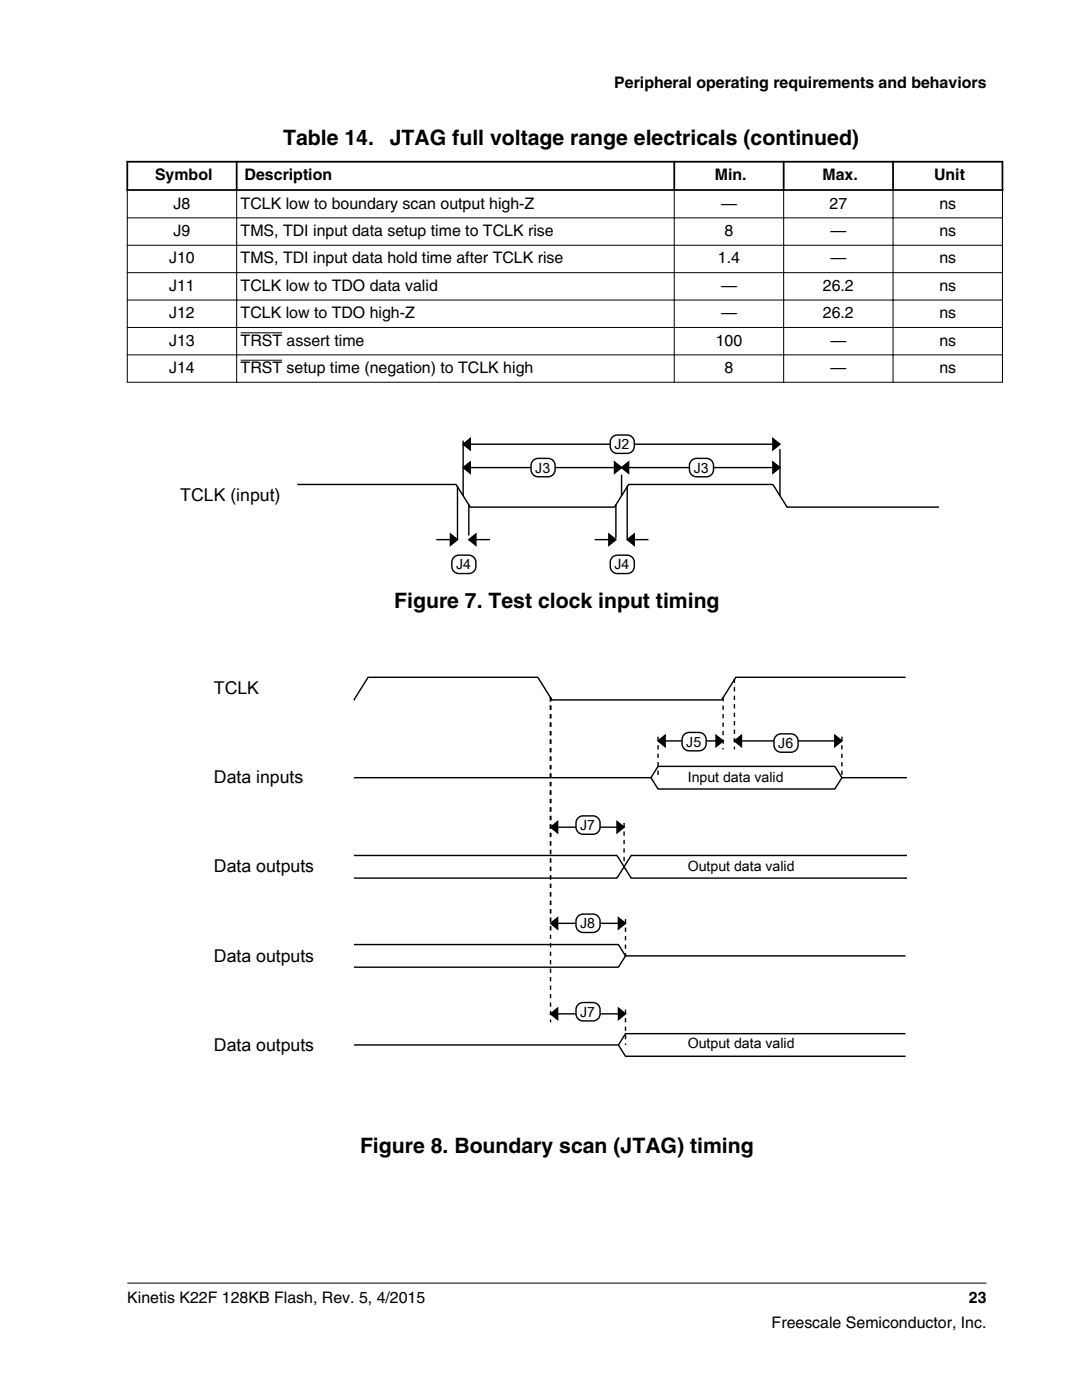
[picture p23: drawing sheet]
<svg xmlns="http://www.w3.org/2000/svg" width="216mm" height="279mm" viewBox="0 0 216 279" stroke-linecap="round" stroke-linejoin="round" font-family="sans-serif">
<defs><g id="words">
<g font-size="4.2">
<text x="56.5" y="29">Table 14.</text>
<text x="77.8" y="29">JTAG full voltage range electricals (continued)</text>
<text x="78.7" y="121.3">Figure 7. Test clock input timing</text>
<text x="71.8" y="230.1">Figure 8. Boundary scan (JTAG) timing</text>
</g>
<g font-size="3.5">
<text x="36" y="100.1">TCLK (input)</text>
<text x="42.7" y="138.6">TCLK</text>
<text x="42.7" y="156.3">Data inputs</text>
<text x="42.7" y="174.1">Data outputs</text>
<text x="42.7" y="191.9">Data outputs</text>
<text x="42.7" y="209.7">Data outputs</text>
</g>
<g font-size="3.2">
<text x="122.6" y="17.5">Peripheral operating requirements and behaviors</text>
<text x="30.9" y="36">Symbol</text>
<text x="48.8" y="36">Description</text>
<text x="142.6" y="36">Min.</text>
<text x="164.1" y="36">Max.</text>
<text x="186.4" y="36">Unit</text>
<text x="34.6" y="41.6">J8</text>
<text x="48" y="41.6">TCLK low to boundary scan output high-Z</text>
<text x="143.9" y="41.6">—</text>
<text x="165.5" y="41.6">27</text>
<text x="187.4" y="41.6">ns</text>
<text x="34.6" y="47.1">J9</text>
<text x="48" y="47.1">TMS, TDI input data setup time to TCLK rise</text>
<text x="144.6" y="47.1">8</text>
<text x="165.7" y="47.1">—</text>
<text x="187.4" y="47.1">ns</text>
<text x="33.8" y="52.6">J10</text>
<text x="48" y="52.6">TMS, TDI input data hold time after TCLK rise</text>
<text x="143.2" y="52.6">1.4</text>
<text x="165.7" y="52.6">—</text>
<text x="187.4" y="52.6">ns</text>
<text x="33.8" y="58">J11</text>
<text x="48" y="58">TCLK low to TDO data valid</text>
<text x="143.9" y="58">—</text>
<text x="164.2" y="58">26.2</text>
<text x="187.4" y="58">ns</text>
<text x="33.8" y="63.5">J12</text>
<text x="48" y="63.5">TCLK low to TDO high-Z</text>
<text x="143.9" y="63.5">—</text>
<text x="164.2" y="63.5">26.2</text>
<text x="187.4" y="63.5">ns</text>
<text x="33.8" y="69">J13</text>
<text x="48" y="69">TRST assert time</text>
<text x="142.8" y="69">100</text>
<text x="165.7" y="69">—</text>
<text x="187.4" y="69">ns</text>
<text x="33.8" y="74.4">J14</text>
<text x="48" y="74.4">TRST setup time (negation) to TCLK high</text>
<text x="144.6" y="74.4">8</text>
<text x="165.7" y="74.4">—</text>
<text x="187.4" y="74.4">ns</text>
<text x="25.4" y="260">Kinetis K22F 128KB Flash, Rev. 5, 4/2015</text>
<text x="193.3" y="260">23</text>
<text x="154" y="265">Freescale Semiconductor, Inc.</text>
</g>
<g font-size="2.8">
<text x="122.6" y="89.7">J2</text>
<text x="106.8" y="94.3">J3</text>
<text x="138.4" y="94.3">J3</text>
<text x="91" y="113.6">J4</text>
<text x="122.6" y="113.6">J4</text>
<text x="136.9" y="149">J5</text>
<text x="155.3" y="149.3">J6</text>
<text x="137.2" y="156.1">Input data valid</text>
<text x="115.8" y="165.6">J7</text>
<text x="137.2" y="173.8">Output data valid</text>
<text x="115.8" y="185.3">J8</text>
<text x="115.8" y="202.9">J7</text>
<text x="137.2" y="209.1">Output data valid</text>
</g>
</g></defs>
<path d="M48 66.4h8.3" fill="none" stroke="#000" stroke-width=".2"/>
<g fill="#fff">
<path d="M134.6 65.4h21.7v5.3h-21.7z" fill-rule="evenodd"/>
<path d="M156.5 65.4h21.6v5.3h-21.6z" fill-rule="evenodd"/>
<path d="M178.3 65.4h21.6v5.3h-21.6z" fill-rule="evenodd"/>
<path d="M25.5 70.9h21.6v5.3h-21.6z" fill-rule="evenodd"/>
<path d="M47.3 70.9h87.2v5.3h-87.2z" fill-rule="evenodd"/>
</g>
<path d="M48 71.9h8.3" fill="none" stroke="#000" stroke-width=".2"/>
<g fill="#fff">
<path d="M134.6 70.9h21.7v5.3h-21.7z" fill-rule="evenodd"/>
<path d="M156.5 70.9h21.6v5.3h-21.6z" fill-rule="evenodd"/>
<path d="M178.3 70.9h21.6v5.3h-21.6z" fill-rule="evenodd"/>
</g>
<path d="M25.2 32.3h175M25.2 37.9h175M25.4 32.1v6M47.2 32.1v6M134.5 32.1v6M156.4 32.1v6M178.2 32.1v6M200 32.1v6" fill="none" stroke="#000" stroke-width=".35"/>
<g fill="none" stroke="#000" stroke-width=".2">
<path d="M25.4 38.1v38.3M47.2 37.7v38.7M134.5 37.7v38.7M156.4 37.7v38.7M178.2 37.7v38.7M200 38.1v38.3M25.3 43.5h174.8M25.3 48.9h174.8M25.3 54.4h174.8M25.3 59.9h174.8M25.3 65.4h174.8M25.3 70.8h174.8"/>
<path d="M25.3 76.3h174.8"/>
</g>
<g fill="none" stroke="#000" stroke-width=".28">
<path d="M59.4 96.7h.1M59.4 96.7h31.6l2.8 4.5h28.8l2.8-4.5h28.8l2.8 4.5h30.4M91.3 97v10.7h-4.2M92.4 88.7l1.4-1.2v2.3zM92.4 93.3l1.4-1.1v2.2zM92.4 87.9v11M92.4 88.7h63.2M92.4 93.3h63.2M122.6 92.2l1.4 1.1-1.4 1.1zM124 93.3l1.4-1.1v2.2zM124 94.7v4.2M125.2 96.9v10.8h4.2"/>
<path d="M154.2 87.5l1.4 1.2-1.4 1.1zM154.2 92.2l1.4 1.1-1.4 1.1zM155.6 89.6v9.3M89.9 106.6l1.4 1.1-1.4 1.1zM93.5 107.7h4.3M93.5 107.7l1.5-1.1v2.2zM93.5 100.6v6.2M118.7 107.7h4.2M121.5 106.6l1.4 1.1-1.4 1.1zM122.9 100.6v6.8M125.2 107.7l1.4-1.1v2.2z"/>
</g>
<path d="M92.4 88.7l1.4-1.2v2.3zM92.4 93.3l1.4-1.1v2.2zM122.6 92.2l1.4 1.1-1.4 1.1zM124 93.3l1.4-1.1v2.2zM154.2 87.5l1.4 1.2-1.4 1.1zM154.2 92.2l1.4 1.1-1.4 1.1zM89.9 106.6l1.4 1.1-1.4 1.1zM93.5 107.7l1.5-1.1v2.2zM121.5 106.6l1.4 1.1-1.4 1.1zM125.2 107.7l1.4-1.1v2.2z" fill="#000"/>
<path d="M122 87.4l.3-.3a4.8 4.8 0 0 1 3.3-.2 2.04 2.04 0 0 1 0 3.5 4.8 4.8 0 0 1-3.3-.2 2.41 2.41 0 0 1-.3-2.8z" fill="#fff"/>
<path d="M122 87.4l.3-.3a4.8 4.8 0 0 1 3.3-.2 2.04 2.04 0 0 1 0 3.5 4.8 4.8 0 0 1-3.3-.2 2.41 2.41 0 0 1-.3-2.8z" fill="none" stroke="#000" stroke-width=".28"/>
<path d="M106.5 91.8a4.8 4.8 0 0 1 3.3-.2 2.04 2.04 0 0 1 0 3.5 4.8 4.8 0 0 1-3.3-.2 2.29 2.29 0 0 1 0-3.1z" fill="#fff"/>
<path d="M106.5 91.8a4.8 4.8 0 0 1 3.3-.2 2.04 2.04 0 0 1 0 3.5 4.8 4.8 0 0 1-3.3-.2 2.29 2.29 0 0 1 0-3.1z" fill="none" stroke="#000" stroke-width=".28"/>
<path d="M138.1 91.8a4.8 4.8 0 0 1 3.3-.2 2.04 2.04 0 0 1 0 3.5 4.8 4.8 0 0 1-3.3-.2 2.29 2.29 0 0 1 0-3.1z" fill="#fff"/>
<path d="M138.1 91.8a4.8 4.8 0 0 1 3.3-.2 2.04 2.04 0 0 1 0 3.5 4.8 4.8 0 0 1-3.3-.2 2.29 2.29 0 0 1 0-3.1z" fill="none" stroke="#000" stroke-width=".28"/>
<path d="M90.7 111.1a4.8 4.8 0 0 1 3.3-.2 2.04 2.04 0 0 1 0 3.5 4.8 4.8 0 0 1-3.3-.2 2.29 2.29 0 0 1 0-3.1z" fill="#fff"/>
<path d="M90.7 111.1a4.8 4.8 0 0 1 3.3-.2 2.04 2.04 0 0 1 0 3.5 4.8 4.8 0 0 1-3.3-.2 2.29 2.29 0 0 1 0-3.1z" fill="none" stroke="#000" stroke-width=".28"/>
<path d="M122.3 111.1a4.8 4.8 0 0 1 3.3-.2 2.04 2.04 0 0 1 0 3.5 4.8 4.8 0 0 1-3.3-.2 2.29 2.29 0 0 1 0-3.1z" fill="#fff"/>
<g fill="none" stroke="#000" stroke-width=".28">
<path d="M122.3 111.1a4.8 4.8 0 0 1 3.3-.2 2.04 2.04 0 0 1 0 3.5 4.8 4.8 0 0 1-3.3-.2 2.29 2.29 0 0 1 0-3.1zM70.6 139.7h.1M180.7 135.2h-33.9l-2.8 4.5h-33.9l-2.8-4.5h-33.9l-2.8 4.5M70.6 155.2h59.3M129.9 155.2l1.4 2.3h35.3l1.4-2.3h13M129.9 155.2l1.4-2.3h35.3l1.4 2.3M131.3 147.9l1.4-1.2v2.3zM131.3 147.9h13M142.9 146.7l1.4 1.2-1.4 1.1zM146.5 147.9l1.5-1.2v2.3zM146.5 147.9h21.5M166.6 146.7l1.4 1.2-1.4 1.1z"/>
<path d="M70.6 170.7h52.5l2.8 4.5h55.1M109.9 165.1l1.4-1.1v2.2zM109.9 165.1h14.6M123.1 164l1.4 1.1-1.4 1.1zM181 170.7h-55.1l-2.8 4.5h-52.5M70.6 188.5h52.8l1.4 2.3M109.9 184.3l1.4-1.2v2.3zM109.9 184.3h14.9M123.4 183.1l1.4 1.2-1.4 1.1zM180.7 190.8h-55.9l-1.4 2.2h-52.8M70.6 208.5h52.8M109.9 202.3l1.4-1.1v2.3z"/>
<path d="M109.9 202.3h14.9M123.4 201.2l1.4 1.1-1.4 1.2zM123.4 208.5l1.4 2.3h55.9M180.7 206.3h-55.9l-1.4 2.2"/>
</g>
<path d="M131.3 147.9l1.4-1.2v2.3zM142.9 146.7l1.4 1.2-1.4 1.1zM146.5 147.9l1.5-1.2v2.3zM166.6 146.7l1.4 1.2-1.4 1.1zM109.9 165.1l1.4-1.1v2.2zM123.1 164l1.4 1.1-1.4 1.1zM109.9 184.3l1.4-1.2v2.3zM123.4 183.1l1.4 1.2-1.4 1.1zM109.9 202.3l1.4-1.1v2.3zM123.4 201.2l1.4 1.1-1.4 1.2z" fill="#000"/>
<path d="M109.9 139.1v27.7M109.9 139.1v46.9M109.9 139.1v64.9M144.3 139.1v10.5M146.5 135.4v14.2M131.3 147v8.2M168 147v8.2M124.5 164.2v8.8M124.8 183.4v7.4M124.8 201.5v7" fill="none" stroke="#000" stroke-width=".28" stroke-dasharray=".8 .8" stroke-linecap="butt"/>
<path d="M115.2 163.4l.3-.3a4.8 4.8 0 0 1 3.3-.2 2.04 2.04 0 0 1 0 3.5 4.8 4.8 0 0 1-3.3-.2 2.41 2.41 0 0 1-.3-2.8z" fill="#fff"/>
<path d="M115.2 163.4l.3-.3a4.8 4.8 0 0 1 3.3-.2 2.04 2.04 0 0 1 0 3.5 4.8 4.8 0 0 1-3.3-.2 2.41 2.41 0 0 1-.3-2.8z" fill="none" stroke="#000" stroke-width=".28"/>
<path d="M115.2 183l.3-.3a4.8 4.8 0 0 1 3.3-.2 2.04 2.04 0 0 1 0 3.5 4.8 4.8 0 0 1-3.3-.2 2.41 2.41 0 0 1-.3-2.8z" fill="#fff"/>
<path d="M115.2 183l.3-.3a4.8 4.8 0 0 1 3.3-.2 2.04 2.04 0 0 1 0 3.5 4.8 4.8 0 0 1-3.3-.2 2.41 2.41 0 0 1-.3-2.8z" fill="none" stroke="#000" stroke-width=".28"/>
<path d="M115.2 200.7l.3-.3a4.8 4.8 0 0 1 3.3-.2 2.04 2.04 0 0 1 0 3.5 4.8 4.8 0 0 1-3.3-.2 2.41 2.41 0 0 1-.3-2.8z" fill="#fff"/>
<path d="M115.2 200.7l.3-.3a4.8 4.8 0 0 1 3.3-.2 2.04 2.04 0 0 1 0 3.5 4.8 4.8 0 0 1-3.3-.2 2.41 2.41 0 0 1-.3-2.8z" fill="none" stroke="#000" stroke-width=".28"/>
<path d="M136.4 146.8l.3-.4a4.8 4.8 0 0 1 3.2-.2 2.04 2.04 0 0 1 0 3.6 4.8 4.8 0 0 1-3.2-.2 2.41 2.41 0 0 1-.3-2.8z" fill="#fff"/>
<path d="M136.4 146.8l.3-.4a4.8 4.8 0 0 1 3.2-.2 2.04 2.04 0 0 1 0 3.6 4.8 4.8 0 0 1-3.2-.2 2.41 2.41 0 0 1-.3-2.8z" fill="none" stroke="#000" stroke-width=".28"/>
<path d="M154.7 147l.3-.3a4.8 4.8 0 0 1 3.3-.2 2.04 2.04 0 0 1 0 3.6 4.8 4.8 0 0 1-3.3-.2 2.41 2.41 0 0 1-.3-2.9z" fill="#fff"/>
<path d="M154.7 147l.3-.3a4.8 4.8 0 0 1 3.3-.2 2.04 2.04 0 0 1 0 3.6 4.8 4.8 0 0 1-3.3-.2 2.41 2.41 0 0 1-.3-2.9z" fill="none" stroke="#000" stroke-width=".28"/>
<path d="M25.4 256.1h171.4" fill="none" stroke="#000" stroke-width=".2"/>
<use href="#words"/>
</svg>
